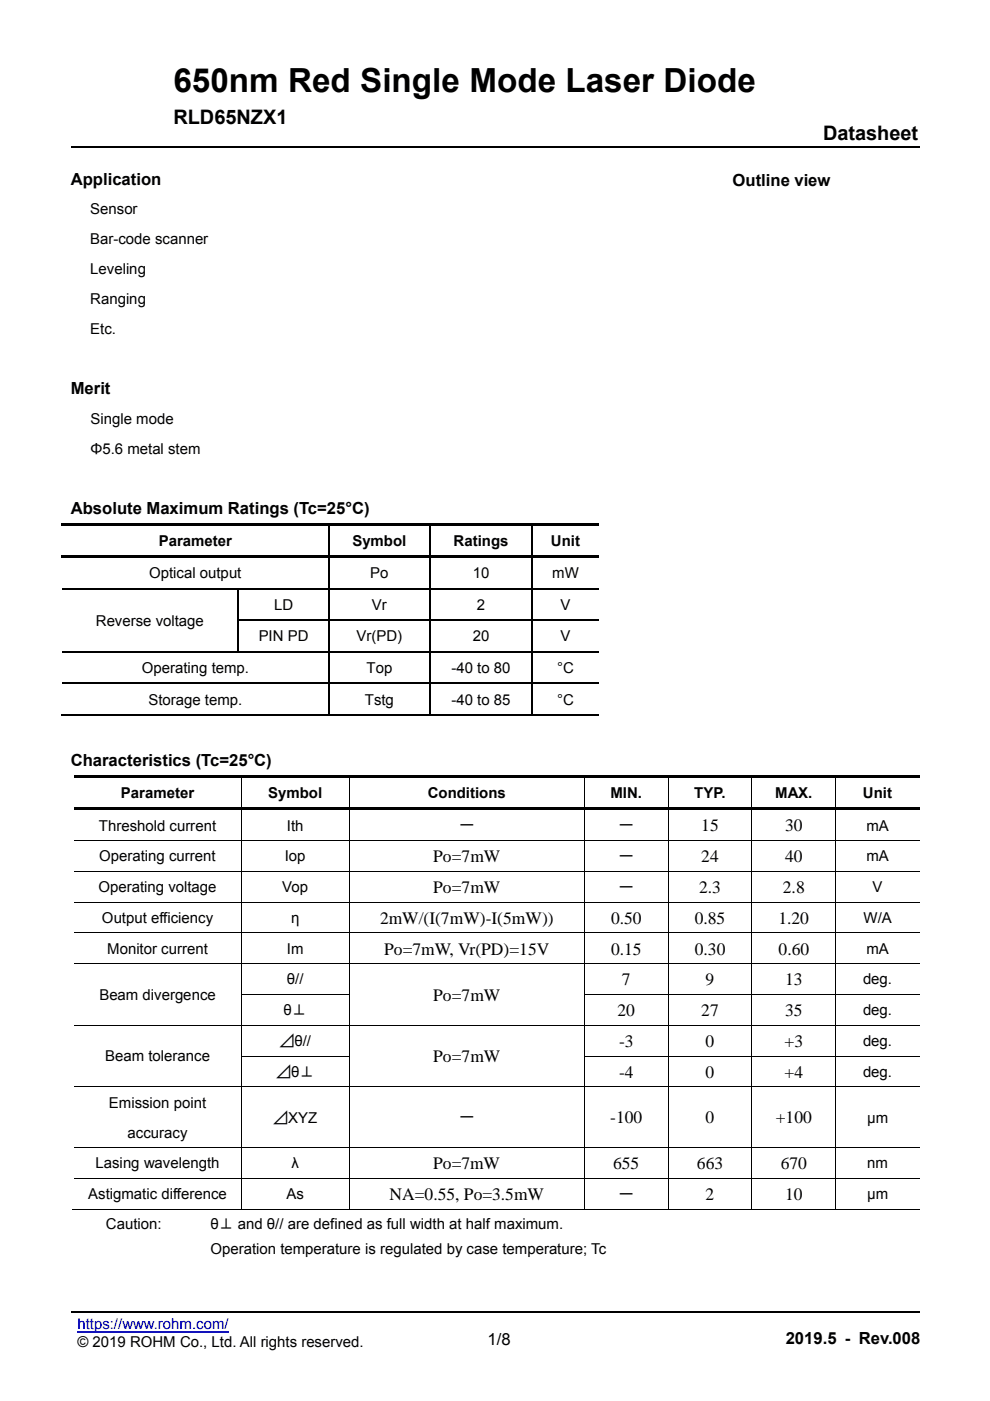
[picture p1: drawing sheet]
<svg xmlns="http://www.w3.org/2000/svg" width="210mm" height="297mm" viewBox="0 0 210 297" stroke-linecap="round" stroke-linejoin="round" font-family="sans-serif">
<defs><g id="words">
<text font-size="7" x="36.8" y="19.5">650nm Red Single Mode Laser Diode</text>
<g font-size="4.2">
<text x="36.8" y="26.3">RLD65NZX1</text>
<text x="174.6" y="29.7">Datasheet</text>
</g>
<g font-size="3.7">
<text x="97.2" y="176.3">－</text>
<text x="131" y="176.3">－</text>
<text x="148.7" y="176.3">15</text>
<text x="166.5" y="176.3">30</text>
<text x="91.9" y="182.8">Po=7mW</text>
<text x="131" y="182.8">－</text>
<text x="148.7" y="182.8">24</text>
<text x="166.5" y="182.8">40</text>
<text x="91.9" y="189.3">Po=7mW</text>
<text x="131" y="189.3">－</text>
<text x="148.3" y="189.3">2.3</text>
<text x="166.1" y="189.3">2.8</text>
<text x="80.6" y="195.8">2mW/(I(7mW)-I(5mW))</text>
<text x="129.6" y="195.8">0.50</text>
<text x="147.4" y="195.8">0.85</text>
<text x="165.1" y="195.8">1.20</text>
<text x="81.5" y="202.4">Po=7mW, Vr(PD)=15V</text>
<text x="129.6" y="202.4">0.15</text>
<text x="147.4" y="202.4">0.30</text>
<text x="165.2" y="202.4">0.60</text>
<text x="131.9" y="208.9">7</text>
<text x="149.7" y="208.9">9</text>
<text x="166.5" y="208.9">13</text>
<text x="91.9" y="212.2">Po=7mW</text>
<text x="131" y="215.4">20</text>
<text x="148.7" y="215.4">27</text>
<text x="166.5" y="215.4">35</text>
<text x="131.3" y="222">-3</text>
<text x="149.7" y="222">0</text>
<text x="166.4" y="222">+3</text>
<text x="91.9" y="225.2">Po=7mW</text>
<text x="131.3" y="228.5">-4</text>
<text x="149.7" y="228.5">0</text>
<text x="166.4" y="228.5">+4</text>
<text x="97.2" y="238.2">－</text>
<text x="129.4" y="238.2">-100</text>
<text x="149.7" y="238.2">0</text>
<text x="164.6" y="238.2">+100</text>
<text x="91.9" y="247.9">Po=7mW</text>
<text x="130.1" y="247.9">655</text>
<text x="147.8" y="247.9">663</text>
<text x="165.6" y="247.9">670</text>
<text x="82.6" y="254.4">NA=0.55, Po=3.5mW</text>
<text x="131" y="254.4">－</text>
<text x="149.7" y="254.4">2</text>
<text x="166.5" y="254.4">10</text>
</g>
<g font-size="3.5">
<text x="15" y="39.2">Application</text>
<text x="155.4" y="39.4">Outline view</text>
<text x="15" y="83.6">Merit</text>
<text x="15" y="109">Absolute Maximum Ratings (Tc=25°C)</text>
<text x="15" y="162.5">Characteristics (Tc=25°C)</text>
<text x="103.4" y="285.2">1/8</text>
<text x="166.6" y="284.9">2019.5 - Rev.008</text>
</g>
<g font-size="3.2">
<text x="19.2" y="45.4">Sensor</text>
<text x="19.2" y="51.7">Bar-code scanner</text>
<text x="19.2" y="58.1">Leveling</text>
<text x="19.2" y="64.4">Ranging</text>
<text x="19.2" y="70.8">Etc.</text>
<text x="19.2" y="89.8">Single mode</text>
<text x="19.2" y="96.2">Φ5.6 metal stem</text>
<text x="33.7" y="115.8">Parameter</text>
<text x="74.7" y="115.8">Symbol</text>
<text x="96.2" y="115.8">Ratings</text>
<text x="116.8" y="115.8">Unit</text>
<text x="31.6" y="122.6">Optical output</text>
<text x="78.5" y="122.6">Po</text>
<text x="100.3" y="122.6">10</text>
<text x="117.1" y="122.6">mW</text>
<text x="58.1" y="129.3">LD</text>
<text x="78.9" y="129.3">Vr</text>
<text x="101.2" y="129.3">2</text>
<text x="118.9" y="129.3">V</text>
<text x="20.3" y="132.6">Reverse voltage</text>
<text x="54.9" y="136">PIN PD</text>
<text x="75.6" y="136">Vr(PD)</text>
<text x="100.3" y="136">20</text>
<text x="118.9" y="136">V</text>
<text x="30.1" y="142.7">Operating temp.</text>
<text x="77.7" y="142.7">Top</text>
<text x="95.8" y="142.7">-40 to 80</text>
<text x="118.2" y="142.7">°C</text>
<text x="31.5" y="149.4">Storage temp.</text>
<text x="77.4" y="149.4">Tstg</text>
<text x="95.8" y="149.4">-40 to 85</text>
<text x="118.2" y="149.4">°C</text>
<text x="25.7" y="169.2">Parameter</text>
<text x="56.9" y="169.2">Symbol</text>
<text x="90.7" y="169.2">Conditions</text>
<text x="129.5" y="169.2">MIN.</text>
<text x="147.3" y="169.2">TYP.</text>
<text x="164.4" y="169.2">MAX.</text>
<text x="183" y="169.2">Unit</text>
<text x="21" y="176.1">Threshold current</text>
<text x="60.9" y="176.1">Ith</text>
<text x="183.8" y="176.1">mA</text>
<text x="21.1" y="182.6">Operating current</text>
<text x="60.4" y="182.6">Iop</text>
<text x="183.8" y="182.6">mA</text>
<text x="20.9" y="189.1">Operating voltage</text>
<text x="59.9" y="189.1">Vop</text>
<text x="185.1" y="189.1">V</text>
<text x="21.6" y="195.7">Output efficiency</text>
<text x="61.7" y="195.7">η</text>
<text x="183.2" y="195.7">W/A</text>
<text x="22.8" y="202.2">Monitor current</text>
<text x="60.9" y="202.2">Im</text>
<text x="183.8" y="202.2">mA</text>
<text x="60.9" y="208.7">θ//</text>
<text x="183" y="208.7">deg.</text>
<text x="21.1" y="212">Beam divergence</text>
<text x="60.2" y="215.2">θ⊥</text>
<text x="183" y="215.2">deg.</text>
<text x="59.3" y="221.8">⊿θ//</text>
<text x="183" y="221.8">deg.</text>
<text x="22.3" y="225">Beam tolerance</text>
<text x="58.6" y="228.3">⊿θ⊥</text>
<text x="183" y="228.3">deg.</text>
<text x="23.1" y="234.8">Emission point</text>
<text x="58" y="238">⊿XYZ</text>
<text x="183.9" y="238">μm</text>
<text x="27.1" y="241.2">accuracy</text>
<text x="20.3" y="247.7">Lasing wavelength</text>
<text x="61.8" y="247.7">λ</text>
<text x="183.9" y="247.7">nm</text>
<text x="18.7" y="254.2">Astigmatic difference</text>
<text x="60.8" y="254.2">As</text>
<text x="183.9" y="254.2">μm</text>
<text x="22.5" y="260.7">Caution:</text>
<text x="44.6" y="260.7">θ⊥ and θ// are defined as full width at half maximum.</text>
<text x="44.6" y="266">Operation temperature is regulated by case temperature; Tc</text>
<text x="16.4" y="285.5">© 2019 ROHM Co., Ltd. All rights reserved.</text>
</g>
<text font-size="3.2" fill="#00f" x="16.4" y="281.9">https://www.rohm.com/</text>
</g></defs>
<path d="M15 31.2h180M15 278.1h180" fill="none" stroke="#000" stroke-width=".34"/>
<path d="M16.4 282.3h32.1" fill="none" stroke="#00f" stroke-width=".23"/>
<g fill="#000">
<path d="M13.1 110.9h100.2v.5h-100.2zM13.1 117.8h100.2v.5h-100.2zM113.3 110.9h13.7v.5h-13.7zM113.3 117.8h13.7v.5h-13.7zM50.4 124.7h.2v.2h-.2zM50.4 131.4h.2v.3h-.2zM69.7 124.7h.2v.2h-.2zM69.7 131.4h.2v.3h-.2zM69.7 138h.2v.3h-.2zM91 124.7h.3v.2h-.3zM91 131.4h.3v.3h-.3zM91 138h.3v.3h-.3z"/>
<path d="M112.8 124.7h.2v.2h-.2zM112.8 131.4h.2v.3h-.2zM112.8 138h.2v.3h-.2zM69.7 144.8h.2v.3h-.2zM91 144.8h.3v.3h-.3zM112.8 144.8h.2v.3h-.2zM15.7 164.4h179.3v.5h-179.3zM15.7 171.2h179.3v.6h-179.3z"/>
</g>
<g fill="none" stroke="#000" stroke-width=".25">
<path d="M69.8 111.4v6.4M69.8 118.3v6.4M91.2 111.4v6.4M91.2 118.3v6.4M112.9 111.4v6.4M112.9 118.3v6.4M13.1 124.8h37.3M13.1 138.2h56.6M50.5 124.9v6.5M50.5 131.7v6.3M50.6 124.8h19.1M50.6 131.6h19.1"/>
<path d="M69.8 124.9v6.5M69.8 131.7v6.3M69.8 138.3v6.5M69.9 124.8h21.1M69.9 131.6h21.1M69.9 138.2h21.1M91.2 124.9v6.5M91.2 131.7v6.3M91.2 138.3v6.5M91.3 124.8h21.5M91.3 131.6h21.5M91.3 138.2h21.5"/>
<path d="M112.9 124.9v6.5M112.9 131.7v6.3M112.9 138.3v6.5M113 124.8h14M113 131.6h14M113 138.2h14M12.8 151.5h56.9M13.1 144.9h56.6M69.8 145.1v6.6M69.9 144.9h21.1M69.9 151.5h21.1M91.2 145.1v6.6"/>
<path d="M91.3 144.9h21.5M91.3 151.5h21.5M112.9 145.1v6.6M113 144.9h14M113 151.5h14"/>
</g>
<g fill="none" stroke="#000" stroke-width=".21">
<path d="M15.7 178.2h179.3M51.2 164.9v6.3M51.2 171.8v6.3M51.2 178.3v6.4M74 164.9v6.3M74 171.8v6.3M74 178.3v6.4M124 164.9v6.3M124 171.8v6.3M124 178.3v6.4M141.7 164.9v6.3M141.7 171.8v6.3"/>
<path d="M141.7 178.3v6.4M159.5 164.9v6.3M159.5 171.8v6.3M159.5 178.3v6.4M177.2 164.9v6.3M177.2 171.8v6.3M177.2 178.3v6.4M15.7 184.7h179.3M15.7 191.3h179.3M15.7 197.8h179.3M51.2 184.8v6.4M51.2 191.3v6.4"/>
<path d="M51.2 197.9v6.3M74 184.8v6.4M74 191.3v6.4M74 197.9v6.3M124 184.8v6.4M124 191.3v6.4M124 197.9v6.3M141.7 184.8v6.4M141.7 191.3v6.4M141.7 197.9v6.3M159.5 184.8v6.4M159.5 191.3v6.4"/>
<path d="M159.5 197.9v6.3M177.2 184.8v6.4M177.2 191.3v6.4M177.2 197.9v6.3M15.7 204.3h179.3M15.7 217.4h179.3M51.1 210.8h23M51.2 204.4v6.4M51.2 210.9v6.4M51.2 217.4v6.4M74 204.4v6.4M74 210.9v6.4"/>
<path d="M74 217.4v6.4M123.9 210.8h71.1M124 204.4v6.4M124 210.9v6.4M124 217.4v6.4M141.7 204.4v6.4M141.7 210.9v6.4M141.7 217.4v6.4M159.5 204.4v6.4M159.5 210.9v6.4M159.5 217.4v6.4M177.2 204.4v6.4"/>
<path d="M177.2 210.9v6.4M177.2 217.4v6.4M15.7 230.4h179.3M51.1 223.9h23M51.2 224v6.3M51.2 230.5v12.7M74 224v6.3M74 230.5v12.7M123.9 223.9h71.1M124 224v6.3M124 230.5v12.7M141.7 224v6.3"/>
<path d="M141.7 230.5v12.7M159.5 224v6.3M159.5 230.5v12.7M177.2 224v6.3M177.2 230.5v12.7M15.4 256.3h35.7M15.7 243.3h179.3M15.7 249.8h179.3M51.2 243.4v6.3M51.2 249.9v6.5M51.3 256.3h22.7M74 243.4v6.3"/>
<path d="M74 249.9v6.5M74.1 256.3h49.8M124 243.4v6.3M124 249.9v6.5M124.1 256.3h17.5M141.7 243.4v6.3M141.7 249.9v6.5M141.8 256.3h17.6M159.5 243.4v6.3M159.5 249.9v6.5M159.6 256.3h17.6M177.2 243.4v6.3"/>
<path d="M177.2 249.9v6.5M177.3 256.3h17.7"/>
</g>
<g fill="#fff">
<path d="M128.6 263h50.8v3.7h-50.8z"/>
<path d="M153.3 34.7h40.5v44h-40.5z"/>
</g>
<use href="#words"/>
</svg>
